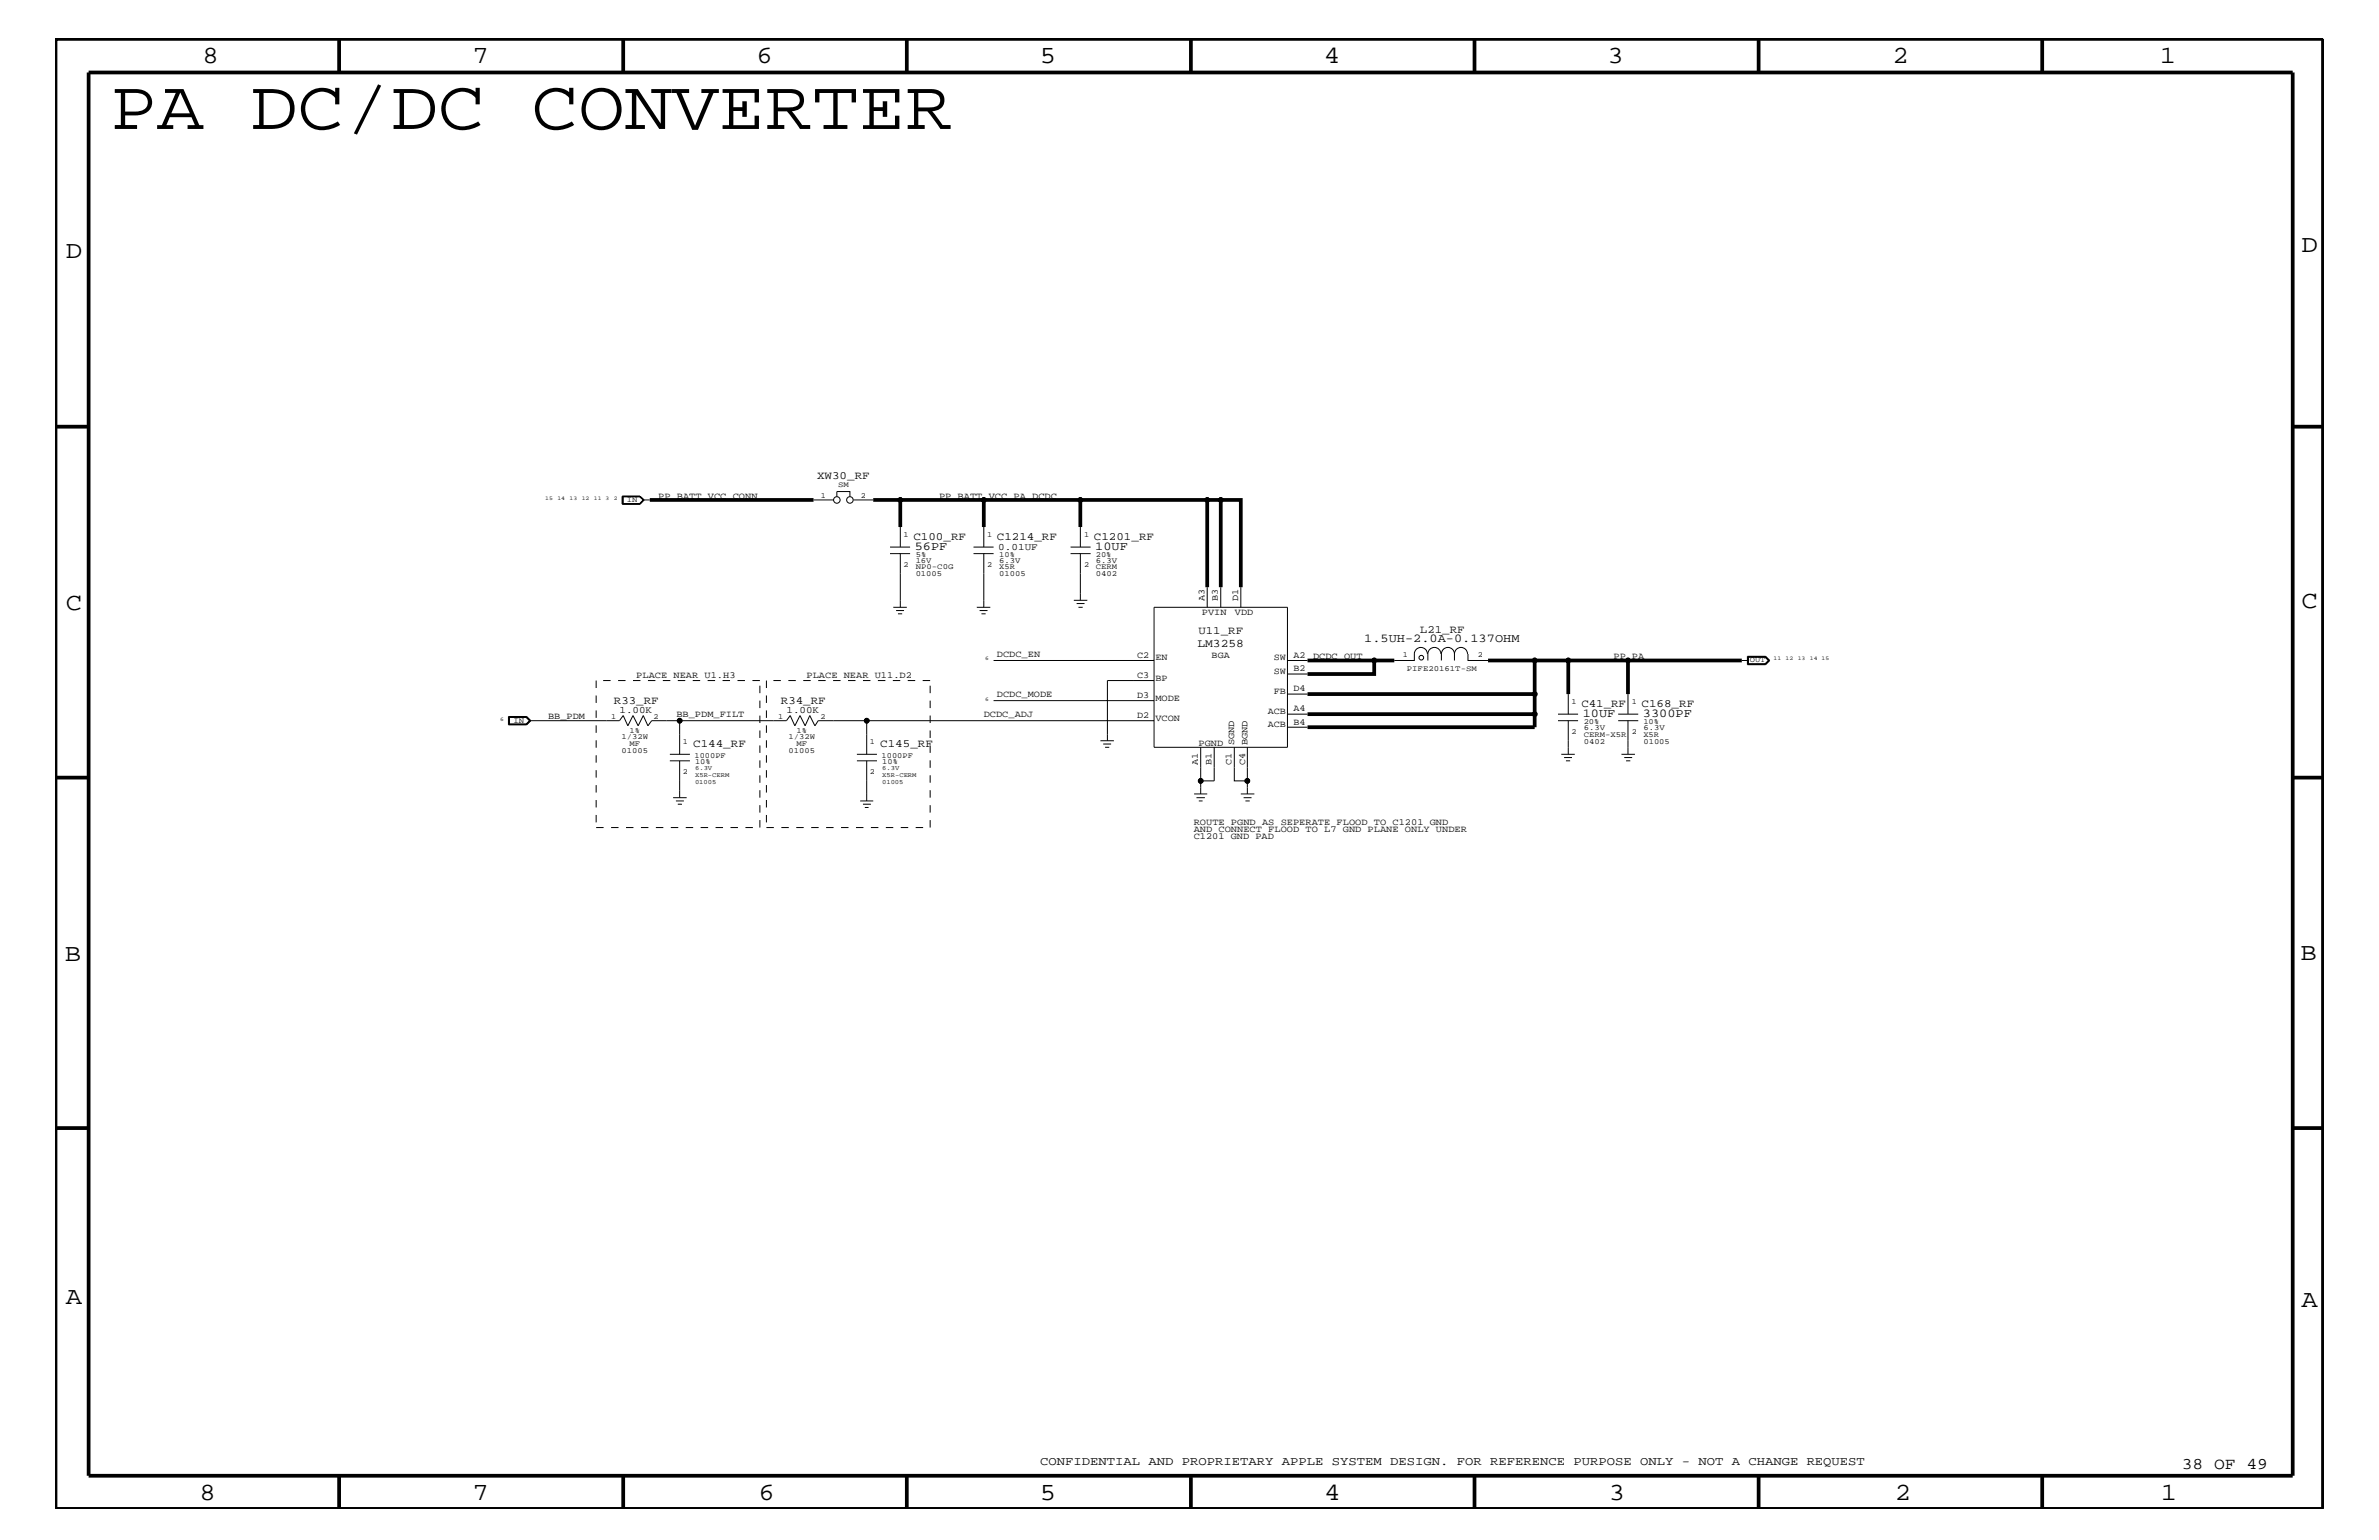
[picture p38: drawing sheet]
<svg xmlns="http://www.w3.org/2000/svg" width="432mm" height="279mm" viewBox="0 0 432 279" stroke-linecap="round" stroke-linejoin="round" font-family="sans-serif">
<defs><g id="words">
<text font-size="12.9" x="20" y="23.4">PA DC/DC CONVERTER</text>
<g font-size="4.5">
<text x="36.7" y="11.5">8</text>
<text x="85.8" y="11.5">7</text>
<text x="137.3" y="11.5">6</text>
<text x="188.7" y="11.5">5</text>
<text x="240.3" y="11.5">4</text>
<text x="291.8" y="11.5">3</text>
<text x="343.5" y="11.5">2</text>
<text x="392" y="11.5">1</text>
<text x="11.9" y="46.8">D</text>
<text x="417.7" y="45.7">D</text>
<text x="11.9" y="110.6">C</text>
<text x="417.7" y="110.3">C</text>
<text x="11.8" y="174.3">B</text>
<text x="417.6" y="174.2">B</text>
<text x="11.9" y="236.7">A</text>
<text x="417.7" y="237.1">A</text>
<text x="36.2" y="272.1">8</text>
<text x="85.8" y="272.1">7</text>
<text x="137.7" y="272.1">6</text>
<text x="188.7" y="272.1">5</text>
<text x="240.4" y="272.1">4</text>
<text x="292" y="272.1">3</text>
<text x="343.9" y="272.1">2</text>
<text x="392.2" y="272.1">1</text>
</g>
<text font-size="3" x="396" y="266.5">38 OF 49</text>
<g font-size="2.2">
<text x="166" y="99.9">56PF</text>
<text x="198.8" y="99.9">10UF</text>
<text x="247.6" y="116.5">1.5UH-2.0A-0.137OHM</text>
<text x="287.3" y="130.2">10UF</text>
<text x="298.2" y="130.2">3300PF</text>
<text x="188.8" y="265.9">CONFIDENTIAL AND PROPRIETARY APPLE SYSTEM DESIGN. FOR REFERENCE PURPOSE ONLY - NOT A CHANGE REQUEST</text>
</g>
<text font-size="2.1" x="217.3" y="117.4">LM3258</text>
<g font-size="2">
<text x="148.3" y="87">XW30_RF</text>
<text x="165.8" y="98">C100_RF</text>
<text x="180.9" y="98">C1214_RF</text>
<text x="198.5" y="98">C1201_RF</text>
<text x="217.5" y="115">U11_RF</text>
<text x="257.7" y="114.8">L21_RF</text>
<text x="111.4" y="127.7">R33_RF</text>
<text x="141.7" y="127.7">R34_RF</text>
<text x="287" y="128.3">C41_RF</text>
<text x="297.9" y="128.3">C168_RF</text>
<text x="125.8" y="135.6">C144_RF</text>
<text x="159.8" y="135.6">C145_RF</text>
</g>
<g font-size="1.8">
<text x="181.2" y="99.9">0.01UF</text>
<text x="112.4" y="129.4">1.00K</text>
<text x="142.7" y="129.4">1.00K</text>
</g>
<g font-size="1.7">
<text x="119.5" y="90.5">PP_BATT_VCC_CONN</text>
<text x="170.4" y="90.5">PP_BATT_VCC_PA_DCDC</text>
<text x="218.1" y="111.6">PVIN</text>
<text x="218.6" y="109.1" transform="rotate(-90 218.6 109.1)">A3</text>
<text x="221.1" y="109.1" transform="rotate(-90 221.1 109.1)">B3</text>
<text x="224.2" y="111.6">VDD</text>
<text x="224.7" y="109.1" transform="rotate(-90 224.7 109.1)">D1</text>
<text x="180.9" y="119.2">DCDC_EN</text>
<text x="206.4" y="119.3">C2</text>
<text x="209.7" y="119.8">EN</text>
<text x="219.9" y="119.3">BGA</text>
<text x="231.2" y="119.8">SW</text>
<text x="234.8" y="119.3">A2</text>
<text x="238.3" y="119.6">DCDC_OUT</text>
<text x="292.9" y="119.6">PP_PA</text>
<text x="115.5" y="123">PLACE NEAR U1.H3</text>
<text x="146.4" y="123">PLACE NEAR U11.D2</text>
<text x="206.4" y="123">C3</text>
<text x="209.7" y="123.5">BP</text>
<text x="231.2" y="122.3">SW</text>
<text x="231.2" y="125.9">FB</text>
<text x="234.8" y="125.4">D4</text>
<text x="234.8" y="121.8">B2</text>
<text x="99.5" y="130.5">BB_PDM</text>
<text x="122.8" y="130.2">BB_PDM_FILT</text>
<text x="178.6" y="130.2">DCDC_ADJ</text>
<text x="180.9" y="126.5">DCDC_MODE</text>
<text x="206.4" y="126.6">D3</text>
<text x="206.4" y="130.2">D2</text>
<text x="209.7" y="127.1">MODE</text>
<text x="209.7" y="130.8">VCON</text>
<text x="230.1" y="131.9">ACB</text>
<text x="230.1" y="129.6">ACB</text>
<text x="234.8" y="131.5">B4</text>
<text x="234.8" y="129.1">A4</text>
<text x="217.6" y="135.3">PGND</text>
<text x="224" y="135.2" transform="rotate(-90 224 135.2)">SGND</text>
<text x="226.4" y="135.2" transform="rotate(-90 226.4 135.2)">BGND</text>
<text x="217.4" y="138.9" transform="rotate(-90 217.4 138.9)">A1</text>
<text x="219.9" y="138.9" transform="rotate(-90 219.9 138.9)">B1</text>
<text x="223.5" y="138.9" transform="rotate(-90 223.5 138.9)">C1</text>
<text x="226" y="138.9" transform="rotate(-90 226 138.9)">C4</text>
<text x="216.7" y="149.7">ROUTE PGND AS SEPERATE FLOOD TO C1201 GND</text>
<text x="216.7" y="150.9">AND CONNECT FLOOD TO L7 GND PLANE ONLY UNDER</text>
<text x="216.7" y="152.2">C1201 GND PAD</text>
</g>
<g font-size="1.4">
<text x="152.1" y="88.3">SM</text>
<text x="113.8" y="91.1">IN</text>
<text x="149" y="90.4">1</text>
<text x="156.3" y="90.4">2</text>
<text x="164" y="97.4">1</text>
<text x="166.2" y="101">5%</text>
<text x="179.2" y="97.4">1</text>
<text x="181.4" y="101">10%</text>
<text x="196.8" y="97.4">1</text>
<text x="198.9" y="101">20%</text>
<text x="164" y="102.9">2</text>
<text x="166.2" y="102.1">16V</text>
<text x="166.2" y="104.6">01005</text>
<text x="166.2" y="103.3">NP0-C0G</text>
<text x="179.2" y="102.9">2</text>
<text x="181.4" y="102.1">6.3V</text>
<text x="181.4" y="104.6">01005</text>
<text x="181.4" y="103.3">X5R</text>
<text x="196.8" y="102.9">2</text>
<text x="198.9" y="104.6">0402</text>
<text x="198.9" y="103.3">CERM</text>
<text x="198.9" y="102.1">6.3V</text>
<text x="254.6" y="119.2">1</text>
<text x="268.2" y="119.2">2</text>
<text x="255.4" y="121.8">PIFE20161T-SM</text>
<text x="317.6" y="120.2">OUT</text>
<text x="93.2" y="131.1">IN</text>
<text x="110.9" y="130.4">1</text>
<text x="118.6" y="130.4">2</text>
<text x="141.2" y="130.4">1</text>
<text x="148.9" y="130.4">2</text>
<text x="285.2" y="127.7">1</text>
<text x="287.4" y="131.3">20%</text>
<text x="296.2" y="127.7">1</text>
<text x="298.3" y="131.3">10%</text>
<text x="112.8" y="136.6">01005</text>
<text x="112.8" y="134.1">1/32W</text>
<text x="114.3" y="135.3">MF</text>
<text x="114.3" y="133">1%</text>
<text x="124" y="135">1</text>
<text x="126.1" y="137.4">1000PF</text>
<text x="143.1" y="134.1">1/32W</text>
<text x="143.1" y="136.6">01005</text>
<text x="144.6" y="133">1%</text>
<text x="144.6" y="135.3">MF</text>
<text x="157.9" y="135">1</text>
<text x="160" y="137.4">1000PF</text>
<text x="285.2" y="133.2">2</text>
<text x="287.4" y="133.6">CERM-X5R</text>
<text x="287.4" y="134.9">0402</text>
<text x="287.4" y="132.4">6.3V</text>
<text x="296.2" y="133.2">2</text>
<text x="298.3" y="132.4">6.3V</text>
<text x="298.3" y="134.9">01005</text>
<text x="298.3" y="133.6">X5R</text>
<text x="124" y="140.4">2</text>
<text x="126.2" y="138.6">10%</text>
<text x="157.9" y="140.4">2</text>
<text x="160.1" y="138.6">10%</text>
</g>
<g font-size="1.2">
<text x="126.2" y="140.9">X5R-CERM</text>
<text x="126.2" y="142.2">01005</text>
<text x="126.2" y="139.7">6.3V</text>
<text x="160.1" y="140.9">X5R-CERM</text>
<text x="160.1" y="139.7">6.3V</text>
<text x="160.1" y="142.2">01005</text>
</g>
<g font-size="1">
<text x="99" y="90.7">15</text>
<text x="101.2" y="90.7">14</text>
<text x="103.4" y="90.7">13</text>
<text x="105.6" y="90.7">12</text>
<text x="107.8" y="90.7">11 3</text>
<text x="111.4" y="90.7">2</text>
<text x="178.8" y="119.8">6</text>
<text x="321.9" y="119.8">11</text>
<text x="324.1" y="119.8">12</text>
<text x="326.3" y="119.8">13</text>
<text x="328.5" y="119.8">14 15</text>
<text x="90.8" y="130.8">6</text>
<text x="178.8" y="127.1">6</text>
</g>
</g></defs>
<g fill="none" stroke="#000" stroke-width=".18">
<path d="M113 90.1h3.2l.6 .6-.6 .7h-3.2zM113.1 90.1v1.3M116.1 90.1l.7 .6M116.2 90h-3.3v1.5h3.3M116.2 90l.7 .7-.7 .8M116.2 90l.6 .7-.6 .8M116.8 90.7l-.7 .7M116.8 90.7h1.1M147.7 90.7h3.6M151.9 90.1v-.9h2.4v.9M154.9 90.7h3.6M161.5 99.3h3.7"/>
<path d="M163.4 95.6v3.7M176.7 99.3h3.6M178.6 95.6v3.7M194.3 99.3h3.7M196.1 95.6v3.7M161.5 100.4h3.7M162.1 110.2h2.5M162.6 110.8h1.5M163 111.4h.7M163.4 100.4v9.8M176.7 100.4h3.6M177.3 110.2h2.4"/>
<path d="M177.8 110.8h1.4M178.1 111.4h.8M178.6 100.4v9.8M180.3 119.8h29.2M194.3 100.4h3.7M194.9 108.9h2.5M195.4 109.5h1.5M195.7 110.2h.8M196.1 100.4v8.5M209.5 110.2h24.2v25.4h-24.2zM219.1 106.5v3.7M221.6 106.5v3.7"/>
<path d="M225.2 106.5v3.7M233.7 119.8h3.6M259.1 118.6a1.19 1.19 0 0 0-1.2-1.1 1.19 1.19 0 0 0-1.2 1.1v1.2h-3.6M261.5 118.6a1.19 1.19 0 0 0-1.1-1.1 1.19 1.19 0 0 0-1.2 1.1v1.2M264 118.6a1.19 1.19 0 0 0-1.2-1.1 1.19 1.19 0 0 0-1.2 1.1v1.2M264 118.6a1.19 1.19 0 0 1 1.2-1.1 1.19 1.19 0 0 1 1.2 1.1M264 118.6v1.2M266.4 118.6v1.2h3.7M316.1 119.8h1.2M317.2 119.1h3.3l.7 .7-.7 .8h-3.3zM317.2 119.2h3.3l.6 .6-.6 .7h-3.3zM317.3 119.2h3.1l.6 .6-.6 .6h-3.1"/>
<path d="M317.3 119.2v1.3M320.4 119.2l.7 .6-.7 .7M92.3 130h3.3l.8 .8-.8 .7h-3.3zM92.4 130.1h3.2l.7 .7-.7 .6h-3.2zM92.5 130.1v1.3M92.5 130.2h3l.6 .6M95.5 130.1l.7 .7-.7 .6M96.1 130.8l-.6 .5h-3M96.1 130.8h16.3l.7-1 .9 1.9 .9-1.9 .9 1.9 1-1.9 .8 1.9 .7-.9h5.1M121.6 138h3.6M121.6 136.8h3.6M123.4 138v6.7"/>
<path d="M155.5 138h3.7M155.5 136.8h3.7M157.3 130.8v6M157.3 138v7.3M180.3 127.1h29.2M199.7 134.4h2.5M200.2 135h1.5M200.6 135.6h.7M209.5 130.8h-61l-.6 .9-.9-1.9-.9 1.9-.9-1.9-.9 1.9-.9-1.9-.7 1h-19.3v6M209.5 123.5h-8.5v10.9M217.9 135.6v8.4M220.4 135.6v6.1h-2.5"/>
<path d="M224 135.6v6.1h2.4v-6.1M233.7 131.9h3.6M233.7 129.6h3.6M233.7 125.9h3.6M233.7 122.3h3.6M282.8 130.8h3.6M282.8 129.6h3.6M283.4 136.8h2.4M283.9 137.4h1.4M284.2 138h.8M284.6 125.9v3.7M284.6 130.8v6"/>
<path d="M293.7 130.8h3.6M293.7 129.6h3.6M294.3 136.8h2.5M294.8 137.4h1.4M295.1 138h.8M295.5 125.9v3.7M295.5 130.8v6M122.2 144.7h2.4M122.7 145.3h1.4M123 145.9h.8M156.1 145.3h2.4M156.6 145.9h1.5"/>
<path d="M157 146.5h.6M216.7 144h2.4M217.2 144.7h1.5M217.6 145.3h.7M225.2 144h2.5M225.7 144.7h1.5M226.1 145.3h.7M226.4 141.7v2.3"/>
<circle cx="151.9" cy="90.7" r=".59"/>
<circle cx="154.3" cy="90.7" r=".59"/>
<circle cx="163.4" cy="90.7" r=".42"/>
<circle cx="178.6" cy="90.7" r=".42"/>
<circle cx="196.1" cy="90.7" r=".42"/>
<circle cx="219.1" cy="90.7" r=".42"/>
<circle cx="221.6" cy="90.7" r=".42"/>
<circle cx="249.4" cy="119.8" r=".42"/>
<circle cx="258" cy="119.3" r=".42"/>
<circle cx="278.6" cy="119.8" r=".42"/>
<circle cx="284.6" cy="119.8" r=".42"/>
<circle cx="295.5" cy="119.8" r=".42"/>
<circle cx="123.4" cy="130.8" r=".42"/>
<circle cx="157.3" cy="130.8" r=".42"/>
<circle cx="278.6" cy="129.6" r=".42"/>
<circle cx="278.6" cy="125.9" r=".42"/>
<circle cx="217.9" cy="141.7" r=".42"/>
<circle cx="226.4" cy="141.7" r=".42"/>
</g>
<g fill="none" stroke="#000" stroke-width=".68" stroke-linecap="butt">
<path d="M10.1 7.1h411.5v266.7h-411.5zM16.1 13.2h400v254.5h-400zM61.6 7.1v6.1M113.1 7.1v6.1M164.6 7.1v6.1M216.2 7.1v6.1M267.6 7.1v6.1M319.2 7.1v6.1M370.7 7.1v6.1M10.1 77.4h6M416.1 77.4h5.5M117.9 90.7h29.8"/>
<path d="M158.5 90.7h4.9v4.9M163.4 90.7h15.2v4.9M178.6 90.7h17.5v4.9M196.1 90.7h23M219.1 90.7h2.5v15.8M219.1 90.7v15.8M221.6 90.7h3.6v15.8M237.3 119.8h12.1M253.1 119.8h-3.7v2.5h-12.1M270.1 119.8h14.5v6.1M278.6 119.8v12.1h-41.3M284.6 119.8h10.9"/>
<path d="M316.1 119.8h-20.6v6.1M237.3 125.9h41.3M237.3 129.6h41.3M10.1 141.1h6M416.1 141.1h5.5M10.1 204.7h6M416.1 204.7h5.5M61.6 267.7v6.1M113.1 267.7v6.1M164.6 267.7v6.1M216.2 268v5.8M267.6 267.7v6.1"/>
<path d="M319.2 267.7v6.1M370.7 267.7v6.1"/>
</g>
<path d="M108.2 123.5v26.6M137.9 123.5h-29.7M139.1 123.5v26.6M168.8 123.5h-29.7M108.2 150.1h29.7M137.9 150.1v-26.6M139.1 150.1h29.7M168.8 150.1v-26.6" fill="none" stroke="#000" stroke-width=".18" stroke-dasharray="1.4 1.4" stroke-linecap="butt"/>
<g fill="#000">
<circle cx="163.4" cy="90.7" r=".42"/>
<circle cx="178.6" cy="90.7" r=".42"/>
<circle cx="196.1" cy="90.7" r=".42"/>
<circle cx="219.1" cy="90.7" r=".42"/>
<circle cx="221.6" cy="90.7" r=".42"/>
<circle cx="249.4" cy="119.8" r=".42"/>
<circle cx="278.6" cy="119.8" r=".42"/>
<circle cx="284.6" cy="119.8" r=".42"/>
<circle cx="295.5" cy="119.8" r=".42"/>
<circle cx="123.4" cy="130.8" r=".42"/>
<circle cx="157.3" cy="130.8" r=".42"/>
<circle cx="278.6" cy="129.6" r=".42"/>
<circle cx="278.6" cy="125.9" r=".42"/>
<circle cx="217.9" cy="141.7" r=".42"/>
<circle cx="226.4" cy="141.7" r=".42"/>
</g>
<use href="#words"/>
</svg>
